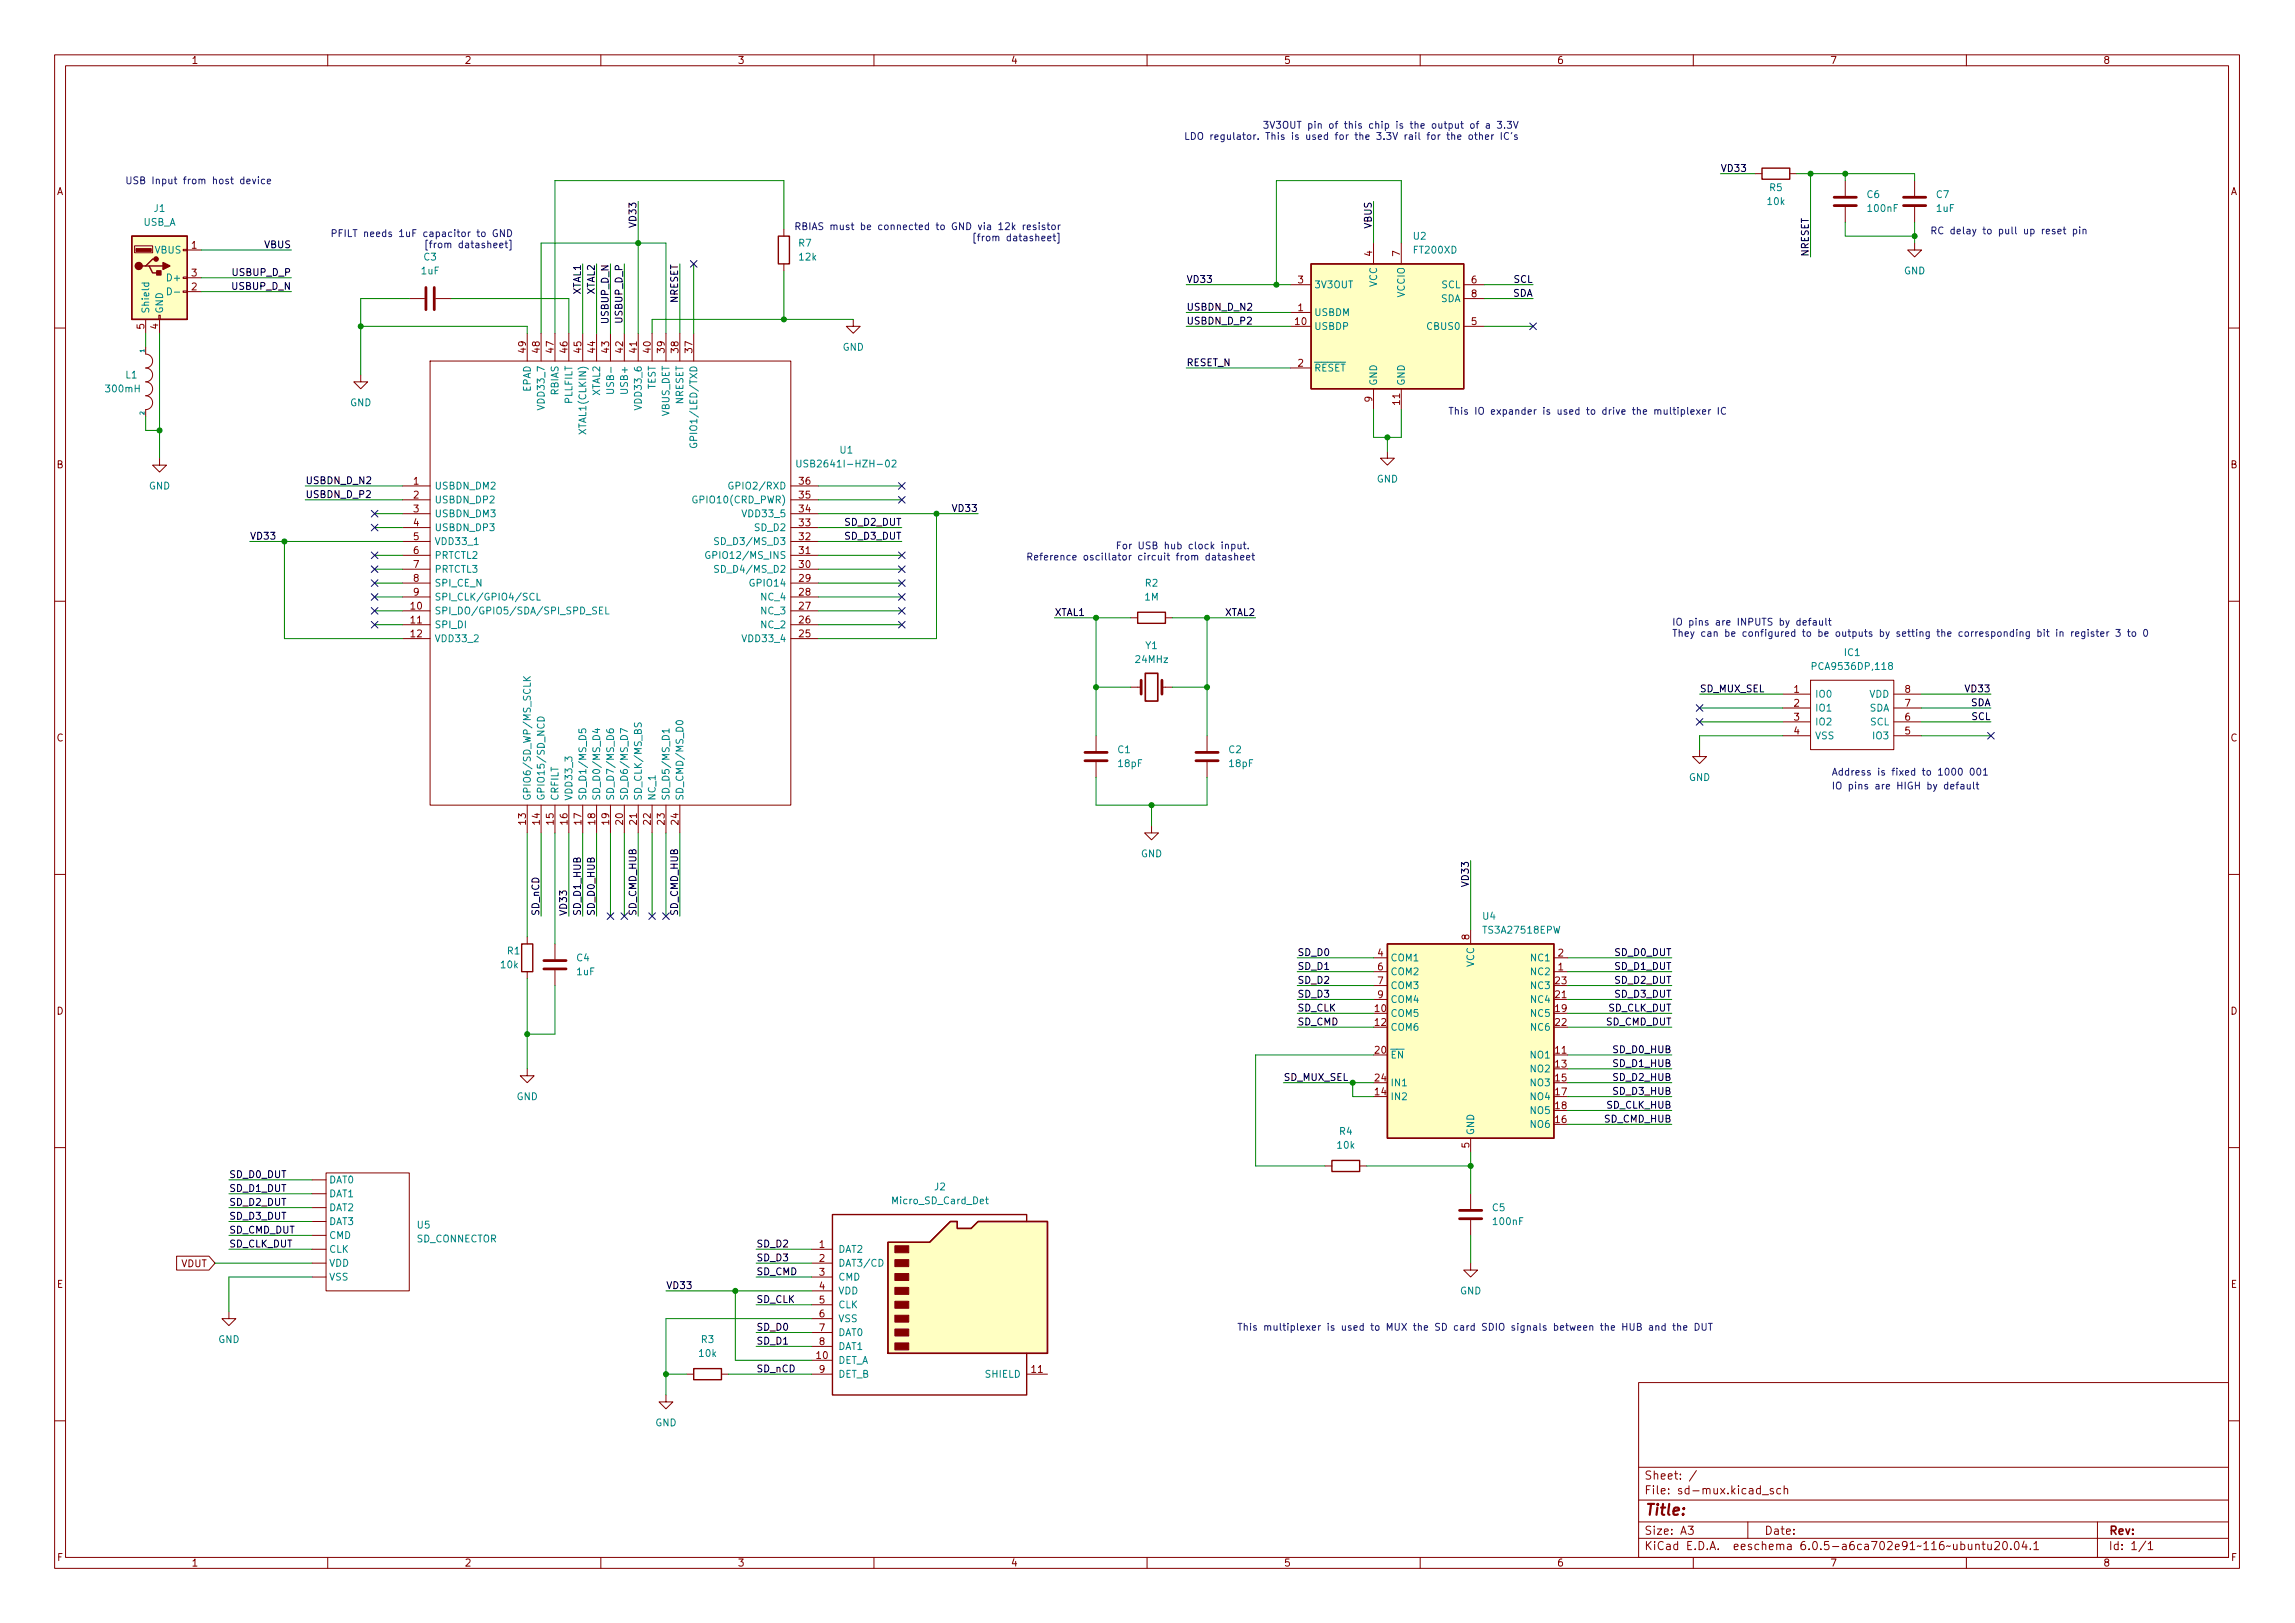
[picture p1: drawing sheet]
<svg xmlns="http://www.w3.org/2000/svg" width="420mm" height="297mm" viewBox="0 0 420 297" stroke-linecap="round" stroke-linejoin="round" font-family="sans-serif">
<defs><g id="words">
<text font-size="2.8" fill="#840000" x="301" y="277.3">Title:</text>
<g font-size="2.1" fill="#840000">
<text x="301" y="273.5">File: sd-mux.kicad_sch</text>
<text x="301" y="270.8">Sheet: /</text>
<text x="301" y="280.9">Size: A3</text>
<text x="323" y="280.9">Date:</text>
<text x="386" y="280.9">Rev:</text>
<text x="301" y="283.7">KiCad E.D.A. eeschema 6.0.5-a6ca702e91~116~ubuntu20.04.1</text>
<text x="386" y="283.7">Id: 1/1</text>
</g>
<g font-size="1.8" fill="#840000">
<text x="35" y="11.7">1</text>
<text x="85" y="11.7">2</text>
<text x="135" y="11.7">3</text>
<text x="185" y="11.7">4</text>
<text x="235" y="11.7">5</text>
<text x="285" y="11.7">6</text>
<text x="335" y="11.7">7</text>
<text x="385" y="11.7">8</text>
<text x="10.3" y="35.7">A</text>
<text x="408.3" y="35.7">A</text>
<text x="35.1" y="45.5">1</text>
<text x="251.2" y="46.9" transform="rotate(-90 251.2 46.9)">4</text>
<text x="256.3" y="46.9" transform="rotate(-90 256.3 46.9)">7</text>
<text x="35.1" y="53.1">2</text>
<text x="35.1" y="50.6">3</text>
<text x="237.6" y="51.9">3</text>
<text x="269.4" y="51.9">6</text>
<text x="237.1" y="59.5">10</text>
<text x="237.6" y="56.9">1</text>
<text x="269.4" y="59.5">5</text>
<text x="269.4" y="54.4">8</text>
<text x="26.4" y="60.2" transform="rotate(-90 26.4 60.2)">5</text>
<text x="29" y="60.2" transform="rotate(-90 29 60.2)">4</text>
<text x="96.3" y="64.5" transform="rotate(-90 96.3 64.5)">49</text>
<text x="98.8" y="64.5" transform="rotate(-90 98.8 64.5)">48</text>
<text x="101.3" y="64.5" transform="rotate(-90 101.3 64.5)">47</text>
<text x="103.9" y="64.5" transform="rotate(-90 103.9 64.5)">46</text>
<text x="106.4" y="64.5" transform="rotate(-90 106.4 64.5)">45</text>
<text x="109" y="64.5" transform="rotate(-90 109 64.5)">44</text>
<text x="111.5" y="64.5" transform="rotate(-90 111.5 64.5)">43</text>
<text x="114" y="64.5" transform="rotate(-90 114 64.5)">42</text>
<text x="116.6" y="64.5" transform="rotate(-90 116.6 64.5)">41</text>
<text x="119.1" y="64.5" transform="rotate(-90 119.1 64.5)">40</text>
<text x="121.7" y="64.5" transform="rotate(-90 121.7 64.5)">39</text>
<text x="124.2" y="64.5" transform="rotate(-90 124.2 64.5)">38</text>
<text x="126.7" y="64.5" transform="rotate(-90 126.7 64.5)">37</text>
<text x="237.6" y="67.1">2</text>
<text x="251.2" y="73.6" transform="rotate(-90 251.2 73.6)">9</text>
<text x="256.3" y="74" transform="rotate(-90 256.3 74)">11</text>
<text x="10.3" y="85.7">B</text>
<text x="75.7" y="88.7">1</text>
<text x="146.3" y="88.7">36</text>
<text x="408.3" y="85.7">B</text>
<text x="75.7" y="91.2">2</text>
<text x="75.7" y="93.8">3</text>
<text x="146.3" y="93.8">34</text>
<text x="146.3" y="91.2">35</text>
<text x="75.7" y="96.3">4</text>
<text x="75.7" y="98.8">5</text>
<text x="75.7" y="101.4">6</text>
<text x="146.3" y="101.4">31</text>
<text x="146.3" y="98.8">32</text>
<text x="146.3" y="96.3">33</text>
<text x="75.7" y="103.9">7</text>
<text x="75.7" y="106.5">8</text>
<text x="146.3" y="106.5">29</text>
<text x="146.3" y="103.9">30</text>
<text x="75.2" y="111.5">10</text>
<text x="75.7" y="109">9</text>
<text x="146.3" y="111.5">27</text>
<text x="146.3" y="109">28</text>
<text x="75.2" y="114.1">11</text>
<text x="75.2" y="116.6">12</text>
<text x="146.3" y="116.6">25</text>
<text x="146.3" y="114.1">26</text>
<text x="328.4" y="126.8">1</text>
<text x="328.4" y="129.3">2</text>
<text x="328.4" y="131.9">3</text>
<text x="348.8" y="131.9">6</text>
<text x="348.8" y="129.3">7</text>
<text x="348.8" y="126.8">8</text>
<text x="10.3" y="135.7">C</text>
<text x="328.4" y="134.4">4</text>
<text x="348.8" y="134.4">5</text>
<text x="408.3" y="135.7">C</text>
<text x="96.3" y="150.9" transform="rotate(-90 96.3 150.9)">13</text>
<text x="98.8" y="150.9" transform="rotate(-90 98.8 150.9)">14</text>
<text x="101.3" y="150.9" transform="rotate(-90 101.3 150.9)">15</text>
<text x="103.9" y="150.9" transform="rotate(-90 103.9 150.9)">16</text>
<text x="106.4" y="150.9" transform="rotate(-90 106.4 150.9)">17</text>
<text x="109" y="150.9" transform="rotate(-90 109 150.9)">18</text>
<text x="111.5" y="150.9" transform="rotate(-90 111.5 150.9)">19</text>
<text x="114" y="150.9" transform="rotate(-90 114 150.9)">20</text>
<text x="116.6" y="150.9" transform="rotate(-90 116.6 150.9)">21</text>
<text x="119.1" y="150.9" transform="rotate(-90 119.1 150.9)">22</text>
<text x="121.7" y="150.9" transform="rotate(-90 121.7 150.9)">23</text>
<text x="124.2" y="150.9" transform="rotate(-90 124.2 150.9)">24</text>
<text x="269" y="172" transform="rotate(-90 269 172)">8</text>
<text x="252.2" y="175">4</text>
<text x="252.2" y="177.6">6</text>
<text x="285.3" y="177.6">1</text>
<text x="285.3" y="175">2</text>
<text x="10.3" y="185.7">D</text>
<text x="251.7" y="185.2">10</text>
<text x="252.2" y="180.1">7</text>
<text x="252.2" y="182.7">9</text>
<text x="284.8" y="185.2">19</text>
<text x="284.8" y="182.7">21</text>
<text x="284.8" y="180.1">23</text>
<text x="408.3" y="185.7">D</text>
<text x="251.7" y="187.7">12</text>
<text x="284.8" y="187.7">22</text>
<text x="251.7" y="192.8">20</text>
<text x="251.7" y="197.9">24</text>
<text x="284.8" y="192.8">11</text>
<text x="284.8" y="195.4">13</text>
<text x="284.8" y="197.9">15</text>
<text x="251.7" y="200.4">14</text>
<text x="284.8" y="200.4">17</text>
<text x="284.8" y="203">18</text>
<text x="284.8" y="205.5">16</text>
<text x="269" y="210.1" transform="rotate(-90 269 210.1)">5</text>
<text x="33.1" y="231.9">VDUT</text>
<text x="150" y="228.4">1</text>
<text x="150" y="230.9">2</text>
<text x="150" y="233.5">3</text>
<text x="10.4" y="235.7">E</text>
<text x="150" y="236">4</text>
<text x="150" y="238.5">5</text>
<text x="408.4" y="235.7">E</text>
<text x="150" y="241.1">6</text>
<text x="150" y="243.6">7</text>
<text x="149.5" y="248.7">10</text>
<text x="150" y="246.2">8</text>
<text x="150" y="251.2">9</text>
<text x="188.9" y="251.2">11</text>
<text x="10.4" y="285.7">F</text>
<text x="35" y="286.7">1</text>
<text x="85" y="286.7">2</text>
<text x="135" y="286.7">3</text>
<text x="185" y="286.7">4</text>
<text x="235" y="286.7">5</text>
<text x="285" y="286.7">6</text>
<text x="335" y="286.7">7</text>
<text x="385" y="286.7">8</text>
<text x="408.4" y="285.7">F</text>
</g>
<g font-size="1.8" fill="#0000c2">
<text x="239.3" y="23.5">3V3OUT pin of this chip is the output of a 3.3V</text>
<text x="227.2" y="25.6">LDO regulator. This is used for the 3.3V rail for the other IC's</text>
<text x="22.9" y="33.7">USB Input from host device</text>
<text x="64.9" y="43.4">PFILT needs 1uF capacitor to GND</text>
<text x="80.1" y="45.4">[from datasheet]</text>
<text x="152.2" y="42.1">RBIAS must be connected to GND via 12k resistor</text>
<text x="180.5" y="44.1">[from datasheet]</text>
<text x="358.4" y="42.9">RC delay to pull up reset pin</text>
<text x="273.1" y="75.9">This IO expander is used to drive the multiplexer IC</text>
<text x="208.2" y="100.5">For USB hub clock input.</text>
<text x="194" y="102.6">Reference oscillator circuit from datasheet</text>
<text x="306.1" y="114.5">IO pins are INPUTS by default</text>
<text x="306.1" y="116.5">They can be configured to be outputs by setting the corresponding bit in register 3 to 0</text>
<text x="335.3" y="141.9">Address is fixed to 1000 001</text>
<text x="335.3" y="144.5">IO pins are HIGH by default</text>
<text x="239.3" y="243.5">This multiplexer is used to MUX the SD card SDIO signals between the HUB and the DUT</text>
</g>
<g font-size="1.8">
<text x="315" y="31.4">VD33</text>
<text x="116.5" y="41.3" transform="rotate(-90 116.5 41.3)">VD33</text>
<text x="251.1" y="41.8" transform="rotate(-90 251.1 41.8)">VBUS</text>
<text x="48.4" y="45.4">VBUS</text>
<text x="331.1" y="47" transform="rotate(-90 331.1 47)">NRESET</text>
<text x="42.6" y="53">USBUP_D_N</text>
<text x="42.7" y="50.5">USBUP_D_P</text>
<text x="106.3" y="53.9" transform="rotate(-90 106.3 53.9)">XTAL1</text>
<text x="108.9" y="53.9" transform="rotate(-90 108.9 53.9)">XTAL2</text>
<text x="217.2" y="51.8">VD33</text>
<text x="277.1" y="51.8">SCL</text>
<text x="111.4" y="59" transform="rotate(-90 111.4 59)">USBUP_D_N</text>
<text x="114" y="58.9" transform="rotate(-90 114 58.9)">USBUP_D_P</text>
<text x="124.1" y="55.5" transform="rotate(-90 124.1 55.5)">NRESET</text>
<text x="217.2" y="56.8">USBDN_D_N2</text>
<text x="217.2" y="59.4">USBDN_D_P2</text>
<text x="276.9" y="54.3">SDA</text>
<text x="217.2" y="67">RESET_N</text>
<text x="55.9" y="88.6">USBDN_D_N2</text>
<text x="55.9" y="91.1">USBDN_D_P2</text>
<text x="174.6" y="93.7">VD33</text>
<text x="45.7" y="98.7">VD33</text>
<text x="154.8" y="98.7">SD_D3_DUT</text>
<text x="154.8" y="96.2">SD_D2_DUT</text>
<text x="193" y="112.7">XTAL1</text>
<text x="224.3" y="112.7">XTAL2</text>
<text x="311.1" y="126.7">SD_MUX_SEL</text>
<text x="360.1" y="126.7">VD33</text>
<text x="360.8" y="129.2">SDA</text>
<text x="361" y="131.8">SCL</text>
<text x="268.9" y="161.9" transform="rotate(-90 268.9 161.9)">VD33</text>
<text x="98.7" y="167.7" transform="rotate(-90 98.7 167.7)">SD_nCD</text>
<text x="103.8" y="167.7" transform="rotate(-90 103.8 167.7)">VD33</text>
<text x="106.3" y="167.7" transform="rotate(-90 106.3 167.7)">SD_D1_HUB</text>
<text x="108.9" y="167.7" transform="rotate(-90 108.9 167.7)">SD_D0_HUB</text>
<text x="116.5" y="167.7" transform="rotate(-90 116.5 167.7)">SD_CMD_HUB</text>
<text x="124.1" y="167.7" transform="rotate(-90 124.1 167.7)">SD_CMD_HUB</text>
<text x="237.5" y="174.9">SD_D0</text>
<text x="237.5" y="177.5">SD_D1</text>
<text x="295.7" y="177.5">SD_D1_DUT</text>
<text x="295.7" y="174.9">SD_D0_DUT</text>
<text x="237.5" y="185.1">SD_CLK</text>
<text x="237.5" y="182.6">SD_D3</text>
<text x="237.5" y="180">SD_D2</text>
<text x="294.4" y="185.1">SD_CLK_DUT</text>
<text x="295.7" y="180">SD_D2_DUT</text>
<text x="295.7" y="182.6">SD_D3_DUT</text>
<text x="237.5" y="187.6">SD_CMD</text>
<text x="294" y="187.6">SD_CMD_DUT</text>
<text x="234.9" y="197.8">SD_MUX_SEL</text>
<text x="295.6" y="195.3">SD_D1_HUB</text>
<text x="295.6" y="197.8">SD_D2_HUB</text>
<text x="295.6" y="192.7">SD_D0_HUB</text>
<text x="294.2" y="202.9">SD_CLK_HUB</text>
<text x="295.6" y="200.3">SD_D3_HUB</text>
<text x="293.8" y="205.4">SD_CMD_HUB</text>
<text x="41.9" y="215.6">SD_D0_DUT</text>
<text x="41.9" y="218.1">SD_D1_DUT</text>
<text x="41.9" y="220.7">SD_D2_DUT</text>
<text x="41.9" y="223.2">SD_D3_DUT</text>
<text x="41.9" y="225.7">SD_CMD_DUT</text>
<text x="41.9" y="228.3">SD_CLK_DUT</text>
<text x="138.4" y="230.8">SD_D3</text>
<text x="138.4" y="233.4">SD_CMD</text>
<text x="138.4" y="228.3">SD_D2</text>
<text x="121.9" y="235.9">VD33</text>
<text x="138.4" y="238.4">SD_CLK</text>
<text x="138.4" y="243.5">SD_D0</text>
<text x="138.4" y="246.1">SD_D1</text>
<text x="138.4" y="251.1">SD_nCD</text>
</g>
<g font-size="1.8" fill="#008484">
<text x="324" y="35">R5</text>
<text x="26.2" y="41.3">USB_A</text>
<text x="28.2" y="38.8">J1</text>
<text x="323.6" y="37.5">10k</text>
<text x="341.8" y="36.2">C6</text>
<text x="342.1" y="38.8">100nF</text>
<text x="354.5" y="36.2">C7</text>
<text x="354.6" y="38.8">1uF</text>
<text x="28.4" y="46.4">VBUS</text>
<text x="77.6" y="47.7">C3</text>
<text x="146.2" y="45.1">R7</text>
<text x="146.4" y="47.7">12k</text>
<text x="258.8" y="43.9">U2</text>
<text x="258.9" y="46.4">FT200XD</text>
<text x="31" y="51.5">D+</text>
<text x="77.2" y="50.2">1uF</text>
<text x="240.5" y="52.7">3V3OUT</text>
<text x="252.1" y="52.5" transform="rotate(-90 252.1 52.5)">VCC</text>
<text x="263.9" y="52.7">SCL</text>
<text x="348.6" y="50.2">GND</text>
<text x="27.3" y="57.4" transform="rotate(-90 27.3 57.4)">Shield</text>
<text x="29.8" y="57.4" transform="rotate(-90 29.8 57.4)">GND</text>
<text x="240.5" y="57.8">USBDM</text>
<text x="257.2" y="54.4" transform="rotate(-90 257.2 54.4)">VCCIO</text>
<text x="263.7" y="55.3">SDA</text>
<text x="154.2" y="64.2">GND</text>
<text x="240.5" y="60.4">USBDP</text>
<text x="261.5" y="60.4">CBUS0</text>
<text x="19.6" y="71.8">300mH</text>
<text x="23" y="69.3">L1</text>
<text x="97.2" y="71.8" transform="rotate(-90 97.2 71.8)">EPAD</text>
<text x="112.4" y="71.2" transform="rotate(-90 112.4 71.2)">USB-</text>
<text x="114.9" y="71.6" transform="rotate(-90 114.9 71.6)">USB+</text>
<text x="120" y="71.4" transform="rotate(-90 120 71.4)">TEST</text>
<text x="240.5" y="68">~{RESET}</text>
<text x="252.1" y="70.6" transform="rotate(-90 252.1 70.6)">GND</text>
<text x="257.2" y="70.6" transform="rotate(-90 257.2 70.6)">GND</text>
<text x="64.1" y="74.3">GND</text>
<text x="99.7" y="74.5" transform="rotate(-90 99.7 74.5)">VDD33_7</text>
<text x="102.2" y="72.3" transform="rotate(-90 102.2 72.3)">RBIAS</text>
<text x="104.8" y="73.9" transform="rotate(-90 104.8 73.9)">PLLFILT</text>
<text x="109.9" y="72.4" transform="rotate(-90 109.9 72.4)">XTAL2</text>
<text x="117.5" y="74.5" transform="rotate(-90 117.5 74.5)">VDD33_6</text>
<text x="122.6" y="76.3" transform="rotate(-90 122.6 76.3)">VBUS_DET</text>
<text x="125.1" y="74" transform="rotate(-90 125.1 74)">NRESET</text>
<text x="107.3" y="79" transform="rotate(-90 107.3 79)">XTAL1(CLKIN)</text>
<text x="127.6" y="80.3" transform="rotate(-90 127.6 80.3)">GPIO1/LED/TXD</text>
<text x="153.8" y="83">U1</text>
<text x="27.2" y="89.6">GND</text>
<text x="79.5" y="89.6">USBDN_DM2</text>
<text x="134.4" y="89.6">GPIO2/RXD</text>
<text x="147.5" y="85.5">USB2641I-HZH-02</text>
<text x="252" y="88.3">GND</text>
<text x="79.5" y="92.1">USBDN_DP2</text>
<text x="79.5" y="94.7">USBDN_DM3</text>
<text x="127.5" y="92.1">GPIO10(CRD_PWR)</text>
<text x="136.4" y="94.7">VDD33_5</text>
<text x="79.5" y="97.2">USBDN_DP3</text>
<text x="79.5" y="99.7">VDD33_1</text>
<text x="131.9" y="99.7">SD_D3/MS_D3</text>
<text x="138.3" y="97.2">SD_D2</text>
<text x="79.5" y="102.3">PRTCTL2</text>
<text x="79.5" y="104.8">PRTCTL3</text>
<text x="79.5" y="107.4">SPI_CE_N</text>
<text x="130.6" y="102.3">GPIO12/MS_INS</text>
<text x="131.9" y="104.8">SD_D4/MS_D2</text>
<text x="137.6" y="107.4">GPIO14</text>
<text x="209.7" y="107.4">R2</text>
<text x="79.5" y="112.4">SPI_DO/GPIO5/SDA/SPI_SPD_SEL</text>
<text x="79.5" y="109.9">SPI_CLK/GPIO4/SCL</text>
<text x="139.5" y="112.4">NC_3</text>
<text x="139.5" y="109.9">NC_4</text>
<text x="209.6" y="109.9">1M</text>
<text x="79.5" y="115">SPI_DI</text>
<text x="79.5" y="117.5">VDD33_2</text>
<text x="136.4" y="117.5">VDD33_4</text>
<text x="139.5" y="115">NC_2</text>
<text x="209.7" y="118.8">Y1</text>
<text x="208" y="121.3">24MHz</text>
<text x="332.3" y="122.6">PCA9536DP,118</text>
<text x="337.7" y="120.1">IC1</text>
<text x="332.2" y="127.7">IO0</text>
<text x="332.2" y="130.2">IO1</text>
<text x="342.2" y="130.2">SDA</text>
<text x="342.2" y="127.7">VDD</text>
<text x="204.7" y="137.8">C1</text>
<text x="225" y="137.8">C2</text>
<text x="332.2" y="132.8">IO2</text>
<text x="332.2" y="135.3">VSS</text>
<text x="342.4" y="132.8">SCL</text>
<text x="343.1" y="135.3">IO3</text>
<text x="204.8" y="140.4">18pF</text>
<text x="225.1" y="140.4">18pF</text>
<text x="309.2" y="142.9">GND</text>
<text x="97.2" y="146.6" transform="rotate(-90 97.2 146.6)">GPIO6/SD_WP/MS_SCLK</text>
<text x="99.7" y="146.6" transform="rotate(-90 99.7 146.6)">GPIO15/SD_NCD</text>
<text x="102.2" y="146.6" transform="rotate(-90 102.2 146.6)">CRFILT</text>
<text x="104.8" y="146.6" transform="rotate(-90 104.8 146.6)">VDD33_3</text>
<text x="107.3" y="146.6" transform="rotate(-90 107.3 146.6)">SD_D1/MS_D5</text>
<text x="109.9" y="146.6" transform="rotate(-90 109.9 146.6)">SD_D0/MS_D4</text>
<text x="112.4" y="146.6" transform="rotate(-90 112.4 146.6)">SD_D7/MS_D6</text>
<text x="114.9" y="146.6" transform="rotate(-90 114.9 146.6)">SD_D6/MS_D7</text>
<text x="117.5" y="146.6" transform="rotate(-90 117.5 146.6)">SD_CLK/MS_BS</text>
<text x="120" y="146.6" transform="rotate(-90 120 146.6)">NC_1</text>
<text x="122.6" y="146.6" transform="rotate(-90 122.6 146.6)">SD_D5/MS_D1</text>
<text x="125.1" y="146.6" transform="rotate(-90 125.1 146.6)">SD_CMD/MS_D0</text>
<text x="208.9" y="156.9">GND</text>
<text x="271.5" y="168.3">U4</text>
<text x="271.8" y="170.9">TS3A27518EPW</text>
<text x="91.8" y="177.2">10k</text>
<text x="92.9" y="174.7">R1</text>
<text x="105.6" y="175.9">C4</text>
<text x="105.6" y="178.5">1uF</text>
<text x="254.5" y="175.9">COM1</text>
<text x="254.5" y="178.5">COM2</text>
<text x="269.9" y="177" transform="rotate(-90 269.9 177)">VCC</text>
<text x="280.4" y="178.5">NC2</text>
<text x="280.4" y="175.9">NC1</text>
<text x="254.5" y="181">COM3</text>
<text x="254.5" y="183.6">COM4</text>
<text x="280.4" y="183.6">NC4</text>
<text x="280.4" y="181">NC3</text>
<text x="254.5" y="186.1">COM5</text>
<text x="254.5" y="188.6">COM6</text>
<text x="280.4" y="186.1">NC5</text>
<text x="280.4" y="188.6">NC6</text>
<text x="254.5" y="193.7">~{EN}</text>
<text x="280.3" y="193.7">NO1</text>
<text x="280.3" y="196.3">NO2</text>
<text x="94.6" y="201.3">GND</text>
<text x="254.5" y="201.3">IN2</text>
<text x="254.5" y="198.8">IN1</text>
<text x="280.3" y="198.8">NO3</text>
<text x="280.3" y="201.3">NO4</text>
<text x="280.3" y="203.9">NO5</text>
<text x="245.2" y="207.7">R4</text>
<text x="269.9" y="207.8" transform="rotate(-90 269.9 207.8)">GND</text>
<text x="280.3" y="206.4">NO6</text>
<text x="244.9" y="210.2">10k</text>
<text x="60.2" y="216.6">DAT0</text>
<text x="60.2" y="219.1">DAT1</text>
<text x="60.2" y="221.7">DAT2</text>
<text x="163.6" y="220.4">Micro_SD_Card_Det</text>
<text x="171.1" y="217.8">J2</text>
<text x="273.2" y="221.7">C5</text>
<text x="60.2" y="226.7">CMD</text>
<text x="60.2" y="224.2">DAT3</text>
<text x="76.2" y="227.4">SD_CONNECTOR</text>
<text x="76.4" y="224.8">U5</text>
<text x="273.5" y="224.2">100nF</text>
<text x="60.2" y="229.3">CLK</text>
<text x="60.2" y="231.8">VDD</text>
<text x="153.4" y="229.3">DAT2</text>
<text x="153.4" y="231.8">DAT3/CD</text>
<text x="60.2" y="234.4">VSS</text>
<text x="153.4" y="234.4">CMD</text>
<text x="153.4" y="236.9">VDD</text>
<text x="153.4" y="239.4">CLK</text>
<text x="267.3" y="236.9">GND</text>
<text x="39.9" y="245.8">GND</text>
<text x="128.4" y="245.8">R3</text>
<text x="153.4" y="242">VSS</text>
<text x="153.4" y="244.5">DAT0</text>
<text x="128.1" y="248.3">10k</text>
<text x="153.4" y="249.6">DET_A</text>
<text x="153.4" y="247.1">DAT1</text>
<text x="153.4" y="252.1">DET_B</text>
<text x="180.5" y="252.1">SHIELD</text>
<text x="120" y="261">GND</text>
</g>
<g font-size="1.1" fill="#008484">
<text x="26.4" y="64.5" transform="rotate(-90 26.4 64.5)">1</text>
<text x="26.4" y="75.9" transform="rotate(-90 26.4 75.9)">2</text>
</g>
</g></defs>
<g fill="none" stroke="#840000" stroke-width=".18">
<path d="M10 10h400v277h-400zM12 12h396v273h-396zM60 10v2M110 10v2M160 10v2M210 10v2M260 10v2M310 10v2M360 10v2M321.3 31.8h1.3M327.7 31.8h1.2M337.8 33.1v2.8"/>
<path d="M337.8 37.9v2.8M350.5 33.1v2.8M350.5 37.9v2.8M24.6 45h3.3v1.3h-3.3zM26.7 58.5v2.5M29.1 57.7h.2v.8h-.2zM29.2 58.5v2.5M33.5 53.2h.8v.3h-.8zM33.5 50.7h.8v.3h-.8zM33.5 45.6h.8v.3h-.8zM34.3 45.8h2.5M34.3 53.4h2.5"/>
<path d="M34.3 50.8h2.5M74.9 54.6h2.8M79.8 54.6h2.7M143.5 41.9v1.3M143.5 48.3v1.3M156.2 58.5v1.2h1.3l-1.3 1.3-1.3-1.3h1.3M236.2 57.2h3.8M236.2 59.7h3.8M236.2 52.1h3.8M251.5 44.5v3.8M256.5 44.5v3.8M268 54.6h3.8"/>
<path d="M268 59.7h3.8M268 52.1h3.8M350.5 44.5v1.3h1.3l-1.3 1.2-1.3-1.2h1.3M10 60h2M26.7 63.5v1.3a1.27 1.27 0 0 1 1.2 1.3 1.27 1.27 0 0 1-1.2 1.2 1.27 1.27 0 0 1 1.2 1.3 1.27 1.27 0 0 1-1.2 1.3 1.27 1.27 0 0 1 1.2 1.3 1.27 1.27 0 0 1-1.2 1.2 1.27 1.27 0 0 1 1.2 1.3 1.27 1.27 0 0 1-1.2 1.3v1.2M66 68.6v1.3h1.3l-1.3 1.3-1.2-1.3h1.2M78.7 66.1h66.1v81.3h-66.1zM96.5 61v5.1M99.1 61v5.1M101.6 61v5.1M104.1 61v5.1M106.7 61v5.1"/>
<path d="M109.2 61v5.1M111.8 61v5.1M114.3 61v5.1M116.8 61v5.1M119.4 61v5.1M121.9 61v5.1M124.5 61v5.1M127 61v5.1M236.2 67.3h3.8M251.5 71.2v3.8M256.5 71.2v3.8M408 60h2"/>
<path d="M29.2 83.9v1.2h1.3l-1.3 1.3-1.3-1.3h1.3M73.7 88.9h5M73.7 91.5h5M73.7 94h5M73.7 99.1h5M73.7 96.6h5M144.8 88.9h5.1M144.8 91.5h5.1M144.8 94h5.1M144.8 99.1h5.1M144.8 96.6h5.1M254 82.6v1.3h1.3l-1.3 1.2-1.3-1.2h1.3"/>
<path d="M10 110h2M73.7 111.8h5M73.7 114.3h5M73.7 116.9h5M73.7 109.3h5M73.7 106.7h5M73.7 104.2h5M73.7 101.6h5M144.8 111.8h5.1M144.8 114.3h5.1M144.8 116.9h5.1M144.8 109.3h5.1"/>
<path d="M144.8 106.7h5.1M144.8 104.2h5.1M144.8 101.6h5.1M207 113.1h1.3M213.4 113.1h1.2M408 110h2M200.7 134.7v2.8M200.7 139.5v2.8M207 125.8h1.9M212.7 125.8h1.9M221 134.7v2.8M221 139.5v2.8"/>
<path d="M311.1 137.2v1.3h1.3l-1.3 1.2-1.2-1.2h1.2M326.4 127h5.1M326.4 129.6h5.1M326.4 132.1h5.1M326.4 134.7h5.1M331.5 124.5h15.2v12.7h-15.2zM346.7 127h5.1M346.7 129.6h5.1M346.7 132.1h5.1M346.7 134.7h5.1M96.5 147.4v5M99.1 147.4v5"/>
<path d="M101.6 147.4v5M104.1 147.4v5M106.7 147.4v5M109.2 147.4v5M111.8 147.4v5M114.3 147.4v5M116.8 147.4v5M119.4 147.4v5M121.9 147.4v5M124.5 147.4v5M210.8 151.2v1.2h1.3l-1.3 1.3-1.3-1.3h1.3M10 160h2"/>
<path d="M96.5 171.5v1.3M96.5 177.8v1.3M101.6 172.8v2.8M101.6 177.6v2.8M251.5 177.8h2.5M251.5 175.3h2.5M269.2 170.2v2.6M284.5 177.8h2.5M284.5 175.3h2.5M408 160h2M96.5 195.6v1.3h1.3l-1.3 1.3-1.3-1.3h1.3M251.5 182.9h2.5"/>
<path d="M251.5 180.4h2.5M284.5 193.1h2.5M284.5 182.9h2.5M10 210h2M57.1 215.9h2.6M57.1 218.5h2.6M59.7 214.7h15.2v21.6h-15.2zM242.6 213.4h1.2M248.9 213.4h1.3M269.2 208.3v2.6M269.2 218.5v2.8M408 210h2"/>
<path d="M32.3 229.9h6l1.1 1.3-1.1 1.2h-6zM57.1 228.6h2.6M57.1 231.2h2.6M57.1 233.7h2.6M57.1 226.1h2.6M57.1 221h2.6M57.1 223.6h2.6M148.6 228.6h3.8M148.6 231.2h3.8M148.6 233.7h3.8M148.6 236.3h3.8M148.6 238.8h3.8"/>
<path d="M269.2 231.2v1.2h1.3l-1.3 1.3-1.2-1.3h1.2M269.2 223.3v2.8M41.9 240.1v1.2h1.3l-1.3 1.3-1.3-1.3h1.3M121.9 255.3v1.3h1.3l-1.3 1.2-1.3-1.2h1.3M125.7 251.5h1.3M132.1 251.5h1.2M148.6 249h3.8M148.6 251.5h3.8M148.6 241.3h3.8M148.6 243.9h3.8M148.6 246.4h3.8M188 251.5h3.8"/>
<path d="M300 253h108v32h-108zM10 260h2M300 278.5h108M300 274.5h108M300 268.5h108M309.1 279.3h.9l-.5 .6 .4 .1v.7l-.2 .1h-.4l-.2-.1M310.6 269.1l-1.3 2M320 278.5v3M322.6 273.6h1.2M324.6 272.5l-.3-.1-.2 .2v.2l.5 .2v.3h-.5M326 272.5l-.4-.1-.3 .3v.4l.1 .2h.6M326.6 272.6l.2-.2 .4 .1 .1 .9"/>
<path d="M326.6 271.9v1.5M384 278.5v6.5M408 260h2M60 285v2M110 285v2M160 285v2M210 285v2M260 285v2M300 281.5h108M310 285v2M360 285v2M361.7 282.8l.2-.2 .4 .1 .1 .9"/>
<path d="M361.7 282.6v1M362.9 282.6h.5M363.1 282.1v1.3l.3 .2M363.9 282.6l.1 .9 .4 .1 .2-.1M364.6 282.6v1M365.2 282.3l.6-.2 .2 .2 .1 .2-1 1.1h1M366.8 282.2l.2-.1a.8 .8 0 0 1 .5 .8 .8 .8 0 0 1-.5 .7 1 1 0 0 1-.2-1.4zM368.1 283.5v.1M369 282.2l.1-.1a.8 .8 0 0 1 .6 .8 .8 .8 0 0 1-.6 .7 1 1 0 0 1-.1-1.4zM370.6 282l-.4 1.1h.9M370.9 282.6v1M371.7 283.5v.1"/>
<path d="M372.4 282.5l.4-.4v1.5M372.4 283.6h.8M392.9 282l-1.3 2M393.3 282.5l.4-.4v1.5M393.3 283.6h.8"/>
</g>
<g fill="#ffffc2" stroke="#ffffc2" stroke-width=".18">
<path d="M162.6 227.4h7.6l3.8-3.8h1.3v1.2h2.5l1.3-1.2h12.7v24.1h-29.2z"/>
<path d="M240 48.3h28v22.9h-28z"/>
<path d="M254 172.8h30.5v35.5h-30.5z"/>
<path d="M24.1 43.2h10.2v15.3h-10.2z"/>
</g>
<g fill="none" stroke="#840000" stroke-width=".25">
<path d="M322.6 30.8h5.1v2h-5.1zM24.1 43.2h10.2v15.3h-10.2zM26.7 48.7h.6l.6 1.2h1.3M27.3 48.7h2.5M28.6 47.4h-.7l-1.2 1.3h-.7M142.5 43.2h2v5.1h-2zM240 48.3h28v22.9h-28zM208.3 112.1h5.1v2h-5.1zM95.5 172.8h2v5h-2zM254 172.8h30.5v35.5h-30.5zM243.8 212.4h5.1v2h-5.1zM162.6 227.4h7.6l3.8-3.8h1.3v1.2h2.5l1.3-1.2h12.7v24.1h-29.2z"/>
<path d="M188 223.6v-1.3h-35.6v33h35.6v-7.6M127 250.5h5.1v2h-5.1z"/>
</g>
<g fill="#840000" stroke="#840000" stroke-width=".18">
<path d="M163.8 245.8h2.6v1.3h-2.6z"/>
<path d="M163.8 243.2h2.6v1.3h-2.6z"/>
<path d="M163.8 240.7h2.6v1.3h-2.6z"/>
<path d="M163.8 238.2h2.6v1.2h-2.6z"/>
<path d="M163.8 235.6h2.6v1.3h-2.6z"/>
<path d="M163.8 233.1h2.6v1.3h-2.6z"/>
<path d="M163.8 230.5h2.6v1.3h-2.6z"/>
<path d="M163.8 228h2.6v1.3h-2.6z"/>
<path d="M24.9 45.5h2.8v.5h-2.8z"/>
</g>
<g fill="none" stroke="#008484" stroke-width=".18">
<path d="M26 51.8h1.2M26.5 51.8l-.1 .4 .2 .2 .6-.1v-.5M30.7 52.7a.64 .64 0 0 1 .7 .6 .64 .64 0 0 1-.7 .7zM31.9 53.5h1M111.1 71.3h1l.2 .2v.4l-.2 .1h-1M86.8 99.7h.8M126.4 81.2a.59 .59 0 0 0 .5 .7 .59 .59 0 0 0 .6-.7l-.5-.1v.3M127.6 90.8a.59 .59 0 0 0-.8 .6 .59 .59 0 0 0 .8 .6v-.5h-.2M131.5 98.5l-.4-.1-.2 .1v.4l.5 .2 .1 .3-.2 .3-.5-.1M134.1 88.3a.59 .59 0 0 0-.7 .6 .59 .59 0 0 0 .7 .6l.1-.5h-.2M145.9 84.2v1l.2 .3h.3l.2-.3v-1M163.3 84.3l.5-.1 .2 .4-.7 .9h.7"/>
<path d="M97.8 108.7a.6 .6 0 0 0-.9 .4 .6 .6 0 0 0 .6 .7l.3-.1M98.3 108.6v1.2h.6M109.2 111.2l-.5-.1-.2 .1v.4l.6 .2 .1 .3-.2 .3-.5-.1M109.8 111.7h.4M110.4 111.1h-.6v1.3h.6M110.9 111.1v1.3h.6M129.9 101a.59 .59 0 0 0-.7 .6 .59 .59 0 0 0 .7 .6l.1-.5h-.3M131.5 103.5h-.4l-.2 .1v.4l.5 .2 .1 .3-.2 .3-.5-.1M95.8 124.6h1.3M95.8 123.8l.8 .8M97.1 125v.6h-1.3M97.1 123.8l-.7 .6"/>
<path d="M98.4 131.5a.68 .68 0 0 1 .8-.2 .68 .68 0 0 1 .4 .6h-1.2zM106 133.5v.6h.6l-.1-.2v-.4l.2-.1 .4 .1 .2 .1-.2 .5M108.9 133.5h.9M109.4 133.3v.8l-.9-.3M111.1 133.5v.4a.86 .86 0 0 0 1.2 0l-.1-.4-.4-.1-.3 .2v.3l.3 .2M114.9 133.9l-1.3-.6v.9M116.2 132.3l-.1 .5 .2 .2h.3l.3-.6 .3-.1 .2 .2v.5M122.5 133.8h-1.3l.4 .3M122.5 133.4v.7M123.8 132.1a.75 .75 0 0 1 1.2 .2 .72 .72 0 0 1-1.2-.1zM331.8 121.9h.6l.1-.2-.1-.3-.6-.1v1.2M346 121.8l-.3-.2 .1-.2 .2-.1h.3l.1 .4-.5 .2-.2 .1v.3l.3 .2h.3l.2-.2-.1-.4-.2-.1"/>
<path d="M180.4 219.5h.5M180.6 219.1v1l.3 .2M160.9 230.5a.64 .64 0 0 1 .8 .6 .64 .64 0 0 1-.8 .7z"/>
</g>
<g fill="none" stroke="#840000" stroke-width=".51">
<path d="M335.8 37.6h4.1M335.8 36.1h4.1M348.5 37.6h4.1M348.5 36.1h4.1M78 52.6v4.1M79.5 52.6v4.1M198.6 139.2h4.1M198.6 137.7h4.1M208.9 124.5v2.5M212.7 124.5v2.5M218.9 139.2h4.1M218.9 137.7h4.1"/>
<path d="M99.6 177.3h4M99.6 175.8h4M267.2 223h4.1M267.2 221.5h4.1"/>
</g>
<path d="M209.7 123.2h2.3v5.1h-2.3z" fill="none" stroke="#840000" stroke-width=".3"/>
<g fill="#840000" stroke="#840000" stroke-width=".25">
<path d="M29.8 48l1.3 .7-1.3 .6z"/>
<path d="M28.7 49.6h.8v.7h-.8z"/>
<circle cx="25.4" cy="48.7" r=".63"/>
<circle cx="28.6" cy="47.4" r=".38"/>
</g>
<g fill="none" stroke="#0000c2" stroke-width=".18">
<path d="M45.2 33.2l.6-.1-.1-.2-.3-.1-.2 .2 .1 .6h.4M46.2 32.8l.3 .8 .3-.8M47.3 32.4v.1M47.3 32.8v.8M48.5 32.9l-.4-.1-.2 .2 .1 .6h.5M48.9 33.2l.6-.1v-.2l-.4-.1-.2 .2 .1 .6h.5M217.1 24.3v1.2h.6M218.1 24.3a.64 .64 0 0 1 .8 .6 .64 .64 0 0 1-.8 .6zM219.5 24.3h.1a.42 .42 0 0 1 .6 .4v.4a.42 .42 0 0 1-.4 .4 .42 .42 0 0 1-.5-.4v-.4zM221.7 24.7v.8M222.1 24.7l-.4 .2M222.4 25.1l.6-.1v-.3h-.4l-.2 .2 .1 .6h.5"/>
<path d="M224.1 24.7v1l-.2 .2h-.3M224.1 24.7h-.4l-.2 .2 .1 .6h.5M224.7 24.7l.1 .8h.3l.2-.1M225.3 24.7v.8M225.9 24.3v1l.1 .2M226.5 24.7h.5l.1 .8M227.1 25h-.5l-.1 .2 .1 .3h.5M231.4 22.2h.8l-.5 .5 .4 .1v.6l-.2 .1-.5-.1M232.5 22.2l.4 1.3 .5-1.3M233.7 22.2h.8l-.5 .5 .4 .1v.6l-.2 .1-.5-.1M235.1 22.3l.1-.1a.42 .42 0 0 1 .6 .4v.5a.42 .42 0 0 1-.4 .4 .42 .42 0 0 1-.5-.4v-.5zM236.3 22.2v1l.3 .3 .3-.1 .2-.2v-1"/>
<path d="M237.5 22.2h.7M237.8 22.2v1.3M275.9 22.2h.8l-.4 .5 .4 .1v.6l-.2 .1-.6-.1M276.2 24.4a.6 .6 0 0 0-.9 .4 .6 .6 0 0 0 .6 .7l.3-.1M276.8 24.3l-.1 .2M277.1 22.2l.4 1.3 .4-1.3M277.8 24.7h-.4l-.1 .2v.1l.5 .2v.3h-.5M60.8 42.7l.6-.1 .1-.1v-.3l-.7-.2v1.3M62.1 42.6h.4M62.7 42h-.6v1.3M63.2 42v1.3M63.8 42v1.3h.6"/>
<path d="M78.3 44h-.3v1.8h.3M78.6 44.5h.5M79.1 44.1l-.3 .2v1M79.5 44.5v.8M79.9 44.5l-.4 .2M92.9 42a.64 .64 0 0 1 .8 .7 .64 .64 0 0 1-.8 .6zM93.2 44h.3v1.8h-.3M145.7 41.4h.6l.2-.2-.1-.3-.7-.1v1.2M146 41.4l.5 .6M147 41.4l.5-.1 .2-.2-.1-.2-.6-.1v1.2h.5l.2-.1v-.3l-.3-.2M148.3 40.8v1.2M148.7 42l.4-1.2 .4 1.2"/>
<path d="M148.8 41.7h.6M150.6 40.8h-.5l-.1 .1v.3l.5 .3 .1 .3-.2 .2h-.5M178.6 42.7h-.3v1.8h.3M178.9 43.2h.5M179.4 42.8l-.3 .2v1.1M179.8 43.2v.9M180.2 43.2l-.4 .3M192.7 41.2h.3l.2 .2v.4l-.2 .2h-.3l-.2-.2zM193.6 42.7h.3v1.8h-.3M193.7 41.2v.8M194.1 41.2l-.4 .2M353.7 42.2l.6-.1 .1-.1v-.3l-.7-.2v1.3"/>
<path d="M354 42.2l.4 .6M355.7 41.7a.6 .6 0 0 0-.8 .4 .6 .6 0 0 0 .6 .7l.2-.1M357.8 42h-.4l-.2 .2 .1 .5h.5M357.8 41.5v1.3M381.3 42.1l.2-.1h.3l.1 .8M381.3 42v.8M265.3 74.6h.7M265.7 74.6v1.2M266.4 75.1l.2-.1h.3l.1 .8M266.4 74.6v1.2M267.6 74.6v.1M267.6 75v.8"/>
<path d="M268.6 75h-.3l-.2 .2 .1 .1 .4 .2v.3h-.5M270.2 74.6v1.2M270.9 74.6h.1a.43 .43 0 0 1 .6 .4v.4a.42 .42 0 0 1-.4 .4 .42 .42 0 0 1-.5-.4v-.4zM314.6 74.6v1.2M315.9 74.7a.6 .6 0 0 0-.8 .4 .6 .6 0 0 0 .6 .7l.2-.1M204.6 99.8h.4M205.2 99.2h-.6v1.3M205.7 99.7l.3-.1 .3 .2v.4l-.3 .3-.3-.1-.1-.2zM206.8 99.6v.9M207.2 99.6l-.4 .2M188.2 101.9l.6-.1 .1-.1v-.4l-.7-.1v1.3M188.5 101.9l.4 .6"/>
<path d="M189.4 102.1l.6-.1-.1-.3h-.3l-.2 .1 .1 .6h.4M190.4 101.7h.4M190.8 101.2l-.3 .2v1.1M191.2 102.1l.6-.1v-.3h-.4l-.2 .1 .1 .6h.5M192.4 101.7v.8M192.7 101.7l-.3 .2M193.1 102.1l.6-.1-.1-.3h-.3l-.2 .1v.6h.5M227.1 102.1l.6-.1v-.3h-.4l-.2 .1 .1 .6h.5M228.2 102.1l.6-.1v-.3h-.4l-.2 .1 .1 .6h.5M228.5 100.3v.2M229.2 101.7h.5M229.4 101.2v1.1l.3 .2"/>
<path d="M330.1 114l.6-.1-.1-.3h-.3l-.2 .2 .1 .6h.4M331.1 113.6h.4M331.5 113.2l-.3 .1v1.1M332 113.6h.5v.8M332.5 113.9h-.4l-.2 .2 .2 .3h.4M333.1 113.6l.1 .8h.3l.2-.1M333.7 113.6v.8M334.3 113.2v1l.1 .2M334.8 113.6h.4M334.9 113.2v1l.3 .2M374.2 115.2v.1M374.2 115.6v.9"/>
<path d="M374.7 115.6h.5M374.8 115.2v1.1l.4 .2M376.5 115.2v.1M376.5 115.6v.9M377.1 115.7l.2-.1 .3 .1 .1 .8M377.1 115.6v.9M379.3 115.6v.9M379.6 115.6l-.3 .3M380 116l.6-.1-.1-.2-.3-.1-.2 .2v.6h.5M381.7 115.6v1l-.3 .3-.3-.1M381.7 115.7l-.4-.1-.2 .3 .1 .5h.5M382.3 115.2v.1"/>
<path d="M382.3 115.6v.9M383.3 115.7l-.3-.1-.2 .2 .1 .2 .4 .1v.3h-.5M383.7 115.6h.5M383.9 115.2v1.1l.3 .2M384.6 116l.6-.1-.1-.2-.3-.1-.2 .2v.6h.5M385.7 115.6v.9M386.1 115.6l-.4 .3M387.4 115.2h.8l-.5 .5 .4 .1v.5l-.2 .2-.5-.2M389.5 115.6h.5M389.7 115.2v1.1l.3 .2M390.4 115.7l.4-.1 .2 .3v.3l-.2 .3-.4-.1-.1-.2zM392.6 115.3l.1-.1a.68 .68 0 0 1 .5 .6 .68 .68 0 0 1-.5 .7l-.3-.5z"/>
<path d="M357.1 144l.6-.1v-.3h-.4l-.2 .1 .1 .6h.5M357.4 140.7l.2-.1a.68 .68 0 0 1 .5 .6 .68 .68 0 0 1-.5 .7l-.3-.5zM358.1 143.6h.5M358.6 143.1l-.3 .2v1.1M358.7 140.7l.1-.1a.68 .68 0 0 1 .5 .6 .68 .68 0 0 1-.5 .7 .85 .85 0 0 1-.1-1.2zM359 143.6h.5v.8M359.5 143.9h-.4l-.2 .2 .2 .3 .4-.1M360.2 143.6v.7l.3 .1 .2-.1M360.7 143.6v.8M360.8 140.7l.2-.1a.68 .68 0 0 1 .4 .6 .68 .68 0 0 1-.4 .7l-.3-.5zM361.3 143.1v1.1l.2 .2M361.8 143.6h.5"/>
<path d="M362 143.1v1.1l.3 .2M362 140.7l.2-.1a.68 .68 0 0 1 .4 .6 .68 .68 0 0 1-.4 .7l-.3-.5zM363.1 141l.4-.4v1.3M363.1 141.9h.7M226.6 242.2h.8M227 242.2v1.3M227.8 242.7l.2-.1 .3 .1v.8M227.8 242.2v1.3M228.9 242.2v.1M228.9 242.6v.9M230 242.7l-.3-.1-.2 .2 .1 .2 .4 .1v.3h-.5M231.5 242.7l.2-.1 .3 .1 .1 .8"/>
<path d="M231.5 242.6v.9M232.1 242.8l.2-.2 .3 .1v.8M233.2 242.6l.1 .8 .3 .1 .2-.2M233.8 242.6v.9M234.4 242.2v1.1l.2 .2M234.9 242.6h.5M235.1 242.2v1.1l.3 .2M235.8 242.2v.1M235.8 242.6v.9M236.4 242.7l.3-.1 .3 .3-.1 .5h-.5M236.4 242.6v1.3M237.5 242.2v1.1l.2 .2"/>
<path d="M238.1 243l.6-.1v-.2l-.4-.1-.2 .2 .1 .6h.5M310.3 242.2a.64 .64 0 0 1 .8 .6 .64 .64 0 0 1-.8 .7zM311.6 242.2v1l.3 .3h.2l.2-.3v-1M312.8 242.2h.7M313.1 242.2v1.3"/>
</g>
<g fill="none" stroke="#008400" stroke-width=".18">
<path d="M116.8 36.9v24.1M251.5 36.9v7.6M315 31.8h6.3M328.9 31.8h21.6v1.3M331.5 31.8v15.2M337.8 31.8v1.3M36.8 45.8h16.5M36.8 50.8h16.5M36.8 53.4h16.5M66 59.7h30.5v1.3M74.9 54.6h-8.9v14M82.5 54.6h21.6v6.4"/>
<path d="M106.7 48.3v12.7M109.2 48.3v12.7M111.8 48.3v12.7M114.3 48.3v12.7M124.5 48.3v12.7M127 48.3v12.7M143.5 41.9v-8.8h-41.9v27.9M143.5 49.6v8.9M156.2 58.5h-36.8v2.5M217.2 59.7h19M217.2 52.1h19M217.2 57.2h19"/>
<path d="M256.5 44.5v-11.4h-22.8v19M271.8 59.7h8.9M271.8 54.6h8.9M271.8 52.1h8.9M337.8 40.7v2.5h12.7M350.5 40.7v3.8M26.7 61v2.5M26.7 76.2v2.6h2.5M29.2 61v22.9M99.1 61v-16.5h22.8v16.5M217.2 67.3h19M251.5 75v5h5v-5"/>
<path d="M45.7 99.1h28M52.1 99.1v17.8h21.6M55.9 88.9h17.8M55.9 91.5h17.8M68.6 96.6h5.1M68.6 94h5.1M149.9 99.1h15.2M149.9 88.9h15.2M149.9 91.5h15.2M149.9 96.6h15.2M149.9 94h29.2M171.4 94v22.9h-21.5"/>
<path d="M254 80v2.6M68.6 101.6h5.1M68.6 114.3h5.1M68.6 109.3h5.1M68.6 111.8h5.1M68.6 106.7h5.1M68.6 104.2h5.1M149.9 101.6h15.2M149.9 114.3h15.2M149.9 109.3h15.2M149.9 111.8h15.2M149.9 106.7h15.2"/>
<path d="M149.9 104.2h15.2M193 113.1h14M200.7 113.1v21.6M214.6 113.1h15.3M221 113.1v21.6M200.7 125.8h6.3M214.6 125.8h6.4M311.1 129.6h15.3M311.1 127h15.3M311.1 132.1h15.3M326.4 134.7h-15.3v2.5M351.8 134.7h12.7"/>
<path d="M351.8 129.6h12.7M351.8 127h12.7M351.8 132.1h12.7M96.5 152.4v19.1M99.1 152.4v15.3M101.6 152.4v20.4M104.1 152.4v15.3M106.7 152.4v15.3M109.2 152.4v15.3M111.8 152.4v15.3M114.3 152.4v15.3M116.8 152.4v15.3"/>
<path d="M119.4 152.4v15.3M121.9 152.4v15.3M124.5 152.4v15.3M200.7 142.3v5.1h20.3v-5.1M210.8 147.4v3.8M269.2 157.5v12.7M96.5 179.1v16.5M237.5 177.8h14M237.5 175.3h14M287 177.8h19.1M287 175.3h19.1M101.6 180.4v8.9h-5.1"/>
<path d="M234.9 198.2h16.6M237.5 188h14M237.5 185.5h14M237.5 180.4h14M237.5 182.9h14M247.6 198.2v2.5h3.9M251.5 193.1h-21.6v20.3h12.7M287 188h19.1M287 198.2h19.1M287 185.5h19.1M287 180.4h19.1M287 193.1h19.1"/>
<path d="M287 182.9h19.1M287 195.6h19.1M41.9 215.9h15.2M41.9 218.5h15.2M250.2 213.4h19M269.2 210.9v7.6M287 200.7h19.1M287 203.2h19.1M287 205.8h19.1M39.4 231.2h17.7M41.9 226.1h15.2M41.9 228.6h15.2"/>
<path d="M41.9 223.6h15.2M41.9 221h15.2M57.1 233.7h-15.2v6.4M121.9 236.3h26.7M134.6 236.3v12.7h14M138.4 238.8h10.2M138.4 228.6h10.2M138.4 231.2h10.2M138.4 233.7h10.2M269.2 226.1v5.1M121.9 251.5h3.8M133.3 251.5h15.3"/>
<path d="M138.4 246.4h10.2M138.4 243.9h10.2M148.6 241.3h-26.7v14"/>
</g>
<g fill="none" stroke="#000084" stroke-width=".18">
<path d="M126.4 47.7l1.2 1.2M127.6 47.7l-1.2 1.2M280.1 59.1l1.2 1.2M281.3 59.1l-1.2 1.2M68 95.9l1.2 1.3M68 93.4l1.2 1.2M69.2 95.9l-1.2 1.3M69.2 93.4l-1.2 1.2M164.5 90.9l1.2 1.2M164.5 88.3l1.2 1.2M165.7 90.9l-1.2 1.2M165.7 88.3l-1.2 1.2"/>
<path d="M68 108.6l1.2 1.3M68 113.7l1.2 1.2M68 111.2l1.2 1.2M68 106.1l1.2 1.2M68 101l1.2 1.2M68 103.6l1.2 1.2M69.2 108.6l-1.2 1.3M69.2 113.7l-1.2 1.2M69.2 111.2l-1.2 1.2M69.2 106.1l-1.2 1.2M69.2 101l-1.2 1.2M69.2 103.6l-1.2 1.2"/>
<path d="M164.5 103.6l1.2 1.2M164.5 108.6l1.2 1.3M164.5 101l1.2 1.2M164.5 106.1l1.2 1.2M164.5 113.7l1.2 1.2M164.5 111.2l1.2 1.2M165.7 103.6l-1.2 1.2M165.7 113.7l-1.2 1.2M165.7 108.6l-1.2 1.3M165.7 101l-1.2 1.2M165.7 106.1l-1.2 1.2M165.7 111.2l-1.2 1.2"/>
<path d="M310.5 129l1.3 1.2M310.5 131.5l1.3 1.2M311.8 129l-1.3 1.2M311.8 131.5l-1.3 1.2M363.9 134l1.2 1.3M365.1 134l-1.2 1.3M111.2 167.1l1.2 1.2M112.4 167.1l-1.2 1.2M113.7 167.1l1.2 1.2M114.9 167.1l-1.2 1.2M118.8 167.1l1.2 1.2M120 167.1l-1.2 1.2"/>
<path d="M121.3 167.1l1.2 1.2M122.5 167.1l-1.2 1.2"/>
</g>
<g fill="#008400" stroke="#008400" stroke-width=".18">
<circle cx="337.8" cy="31.8" r=".46"/>
<circle cx="331.5" cy="31.8" r=".46"/>
<circle cx="350.5" cy="43.2" r=".46"/>
<circle cx="221" cy="125.8" r=".46"/>
<circle cx="210.8" cy="147.4" r=".46"/>
<circle cx="200.7" cy="113.1" r=".46"/>
<circle cx="200.7" cy="125.8" r=".46"/>
<circle cx="269.2" cy="213.4" r=".46"/>
<circle cx="247.6" cy="198.2" r=".46"/>
<circle cx="221" cy="113.1" r=".46"/>
<circle cx="233.7" cy="52.1" r=".46"/>
<circle cx="254" cy="80" r=".46"/>
<circle cx="143.5" cy="58.5" r=".46"/>
<circle cx="171.4" cy="94" r=".46"/>
<circle cx="52.1" cy="99.1" r=".46"/>
<circle cx="66" cy="59.7" r=".46"/>
<circle cx="29.2" cy="78.8" r=".46"/>
<circle cx="121.9" cy="251.5" r=".46"/>
<circle cx="96.5" cy="189.3" r=".46"/>
<circle cx="134.6" cy="236.3" r=".46"/>
<circle cx="116.8" cy="44.5" r=".46"/>
</g>
<use href="#words"/>
</svg>
